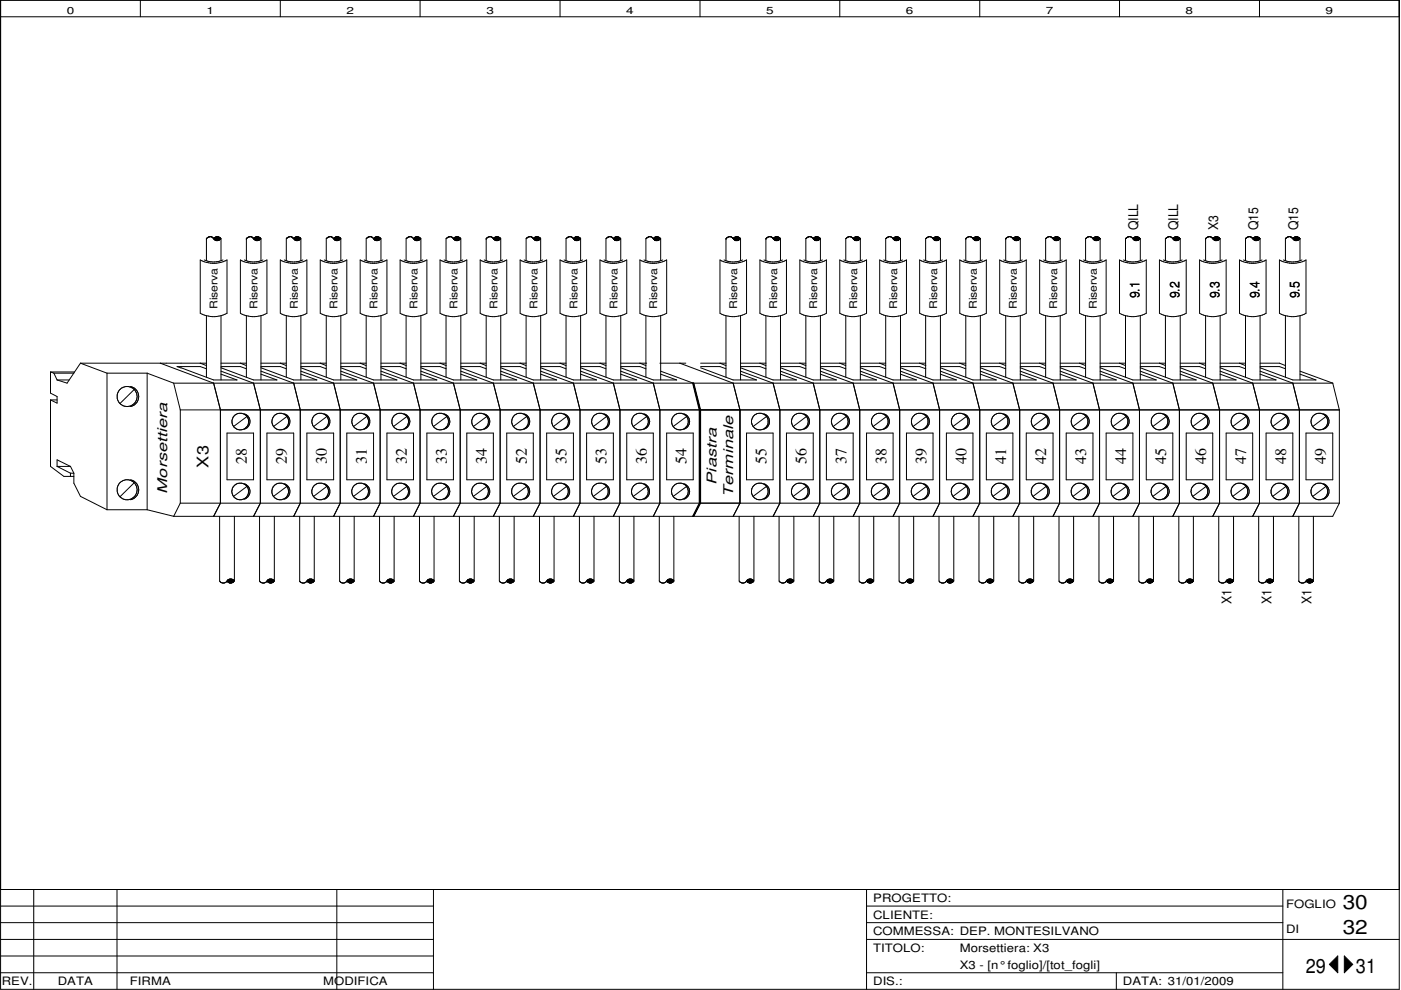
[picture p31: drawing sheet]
<svg xmlns="http://www.w3.org/2000/svg" width="297mm" height="210mm" viewBox="0 0 297 210" stroke-linecap="round" stroke-linejoin="round" font-family="sans-serif">
<defs><g id="words">
<g font-size="4.2">
<text x="284.7" y="192.8">30</text>
<text x="284.7" y="198.1">32</text>
<text x="276.9" y="206.2">29</text>
<text x="287.5" y="206.2">31</text>
</g>
<g font-size="3.4">
<text x="44.2" y="99.1" transform="rotate(-90 44.2 99.1)">X3</text>
<text x="52.4" y="98.5" transform="rotate(-90 52.4 98.5)">28</text>
<text x="60.8" y="98.5" transform="rotate(-90 60.8 98.5)">29</text>
<text x="69.3" y="98.5" transform="rotate(-90 69.3 98.5)">30</text>
<text x="77.8" y="98.5" transform="rotate(-90 77.8 98.5)">31</text>
<text x="86.3" y="98.5" transform="rotate(-90 86.3 98.5)">32</text>
<text x="94.7" y="98.5" transform="rotate(-90 94.7 98.5)">33</text>
<text x="103.2" y="98.5" transform="rotate(-90 103.2 98.5)">34</text>
<text x="111.7" y="98.5" transform="rotate(-90 111.7 98.5)">52</text>
<text x="120.1" y="98.5" transform="rotate(-90 120.1 98.5)">35</text>
<text x="128.6" y="98.5" transform="rotate(-90 128.6 98.5)">53</text>
<text x="137.1" y="98.5" transform="rotate(-90 137.1 98.5)">36</text>
<text x="145.6" y="98.5" transform="rotate(-90 145.6 98.5)">54</text>
<text x="162.5" y="98.5" transform="rotate(-90 162.5 98.5)">55</text>
<text x="171" y="98.5" transform="rotate(-90 171 98.5)">56</text>
<text x="179.4" y="98.5" transform="rotate(-90 179.4 98.5)">37</text>
<text x="188" y="98.5" transform="rotate(-90 188 98.5)">38</text>
<text x="196.4" y="98.5" transform="rotate(-90 196.4 98.5)">39</text>
<text x="204.9" y="98.5" transform="rotate(-90 204.9 98.5)">40</text>
<text x="213.4" y="98.5" transform="rotate(-90 213.4 98.5)">41</text>
<text x="221.8" y="98.5" transform="rotate(-90 221.8 98.5)">42</text>
<text x="230.3" y="98.5" transform="rotate(-90 230.3 98.5)">43</text>
<text x="238.8" y="98.5" transform="rotate(-90 238.8 98.5)">44</text>
<text x="247.3" y="98.5" transform="rotate(-90 247.3 98.5)">45</text>
<text x="255.7" y="98.5" transform="rotate(-90 255.7 98.5)">46</text>
<text x="264.2" y="98.5" transform="rotate(-90 264.2 98.5)">47</text>
<text x="272.7" y="98.5" transform="rotate(-90 272.7 98.5)">48</text>
<text x="281.1" y="98.5" transform="rotate(-90 281.1 98.5)">49</text>
</g>
<g font-size="2.8">
<text x="241.3" y="48.8" transform="rotate(-90 241.3 48.8)">QILL</text>
<text x="249.8" y="48.8" transform="rotate(-90 249.8 48.8)">QILL</text>
<text x="258.3" y="48.8" transform="rotate(-90 258.3 48.8)">X3</text>
<text x="266.7" y="48.8" transform="rotate(-90 266.7 48.8)">Q15</text>
<text x="275.2" y="48.8" transform="rotate(-90 275.2 48.8)">Q15</text>
<text x="241.6" y="63.2" transform="rotate(-90 241.6 63.2)">9.1</text>
<text x="250.1" y="63.2" transform="rotate(-90 250.1 63.2)">9.2</text>
<text x="258.6" y="63.2" transform="rotate(-90 258.6 63.2)">9.3</text>
<text x="267" y="63.2" transform="rotate(-90 267 63.2)">9.4</text>
<text x="275.5" y="63.2" transform="rotate(-90 275.5 63.2)">9.5</text>
<text x="35.4" y="104.7" transform="rotate(-90 35.4 104.7)">Morsettiera</text>
<text x="151.9" y="102.7" transform="rotate(-90 151.9 102.7)">Piastra</text>
<text x="155.4" y="105.3" transform="rotate(-90 155.4 105.3)">Terminale</text>
<text x="261.1" y="128.1" transform="rotate(-90 261.1 128.1)">X1</text>
<text x="269.6" y="128.1" transform="rotate(-90 269.6 128.1)">X1</text>
<text x="278" y="128.1" transform="rotate(-90 278 128.1)">X1</text>
</g>
<g font-size="2.5">
<text x="185.1" y="191.2">PROGETTO:</text>
<text x="185.1" y="194.8">CLIENTE:</text>
<text x="272.7" y="192.4">FOGLIO</text>
<text x="272.7" y="197.7">DI</text>
<text x="185.1" y="201.8">TITOLO:</text>
<text x="185.1" y="198.3">COMMESSA: DEP. MONTESILVANO</text>
<text x="203.5" y="201.8">Morsettiera: X3</text>
<text x=".4" y="208.9">REV.</text>
<text x="12.3" y="208.9">DATA</text>
<text x="27.5" y="208.9">FIRMA</text>
<text x="68.5" y="208.9">MODIFICA</text>
<text x="185.1" y="208.9">DIS.:</text>
<text x="203.5" y="205.4">X3 - [n° foglio]/[tot_fogli]</text>
<text x="238.1" y="208.9">DATA: 31/01/2009</text>
</g>
<g font-size="2.2">
<text x="46.1" y="65.5" transform="rotate(-90 46.1 65.5)">Riserva</text>
<text x="54.6" y="65.5" transform="rotate(-90 54.6 65.5)">Riserva</text>
<text x="63.1" y="65.5" transform="rotate(-90 63.1 65.5)">Riserva</text>
<text x="71.6" y="65.5" transform="rotate(-90 71.6 65.5)">Riserva</text>
<text x="80" y="65.5" transform="rotate(-90 80 65.5)">Riserva</text>
<text x="88.5" y="65.5" transform="rotate(-90 88.5 65.5)">Riserva</text>
<text x="97" y="65.5" transform="rotate(-90 97 65.5)">Riserva</text>
<text x="105.4" y="65.5" transform="rotate(-90 105.4 65.5)">Riserva</text>
<text x="114" y="65.5" transform="rotate(-90 114 65.5)">Riserva</text>
<text x="122.4" y="65.5" transform="rotate(-90 122.4 65.5)">Riserva</text>
<text x="130.9" y="65.5" transform="rotate(-90 130.9 65.5)">Riserva</text>
<text x="139.4" y="65.5" transform="rotate(-90 139.4 65.5)">Riserva</text>
<text x="156.3" y="65.5" transform="rotate(-90 156.3 65.5)">Riserva</text>
<text x="164.8" y="65.5" transform="rotate(-90 164.8 65.5)">Riserva</text>
<text x="173.3" y="65.5" transform="rotate(-90 173.3 65.5)">Riserva</text>
<text x="181.7" y="65.5" transform="rotate(-90 181.7 65.5)">Riserva</text>
<text x="190.2" y="65.5" transform="rotate(-90 190.2 65.5)">Riserva</text>
<text x="198.7" y="65.5" transform="rotate(-90 198.7 65.5)">Riserva</text>
<text x="207.1" y="65.5" transform="rotate(-90 207.1 65.5)">Riserva</text>
<text x="215.6" y="65.5" transform="rotate(-90 215.6 65.5)">Riserva</text>
<text x="224.1" y="65.5" transform="rotate(-90 224.1 65.5)">Riserva</text>
<text x="232.6" y="65.5" transform="rotate(-90 232.6 65.5)">Riserva</text>
</g>
<g font-size="2.1">
<text x="14.1" y="2.9">0</text>
<text x="43.8" y="2.9">1</text>
<text x="73.4" y="2.9">2</text>
<text x="103.1" y="2.9">3</text>
<text x="132.8" y="2.9">4</text>
<text x="162.4" y="2.9">5</text>
<text x="192.1" y="2.9">6</text>
<text x="221.7" y="2.9">7</text>
<text x="251.4" y="2.9">8</text>
<text x="281" y="2.9">9</text>
</g>
</g></defs>
<g fill="none" stroke="#000" stroke-width=".21">
<path d="M.1 0h296.6v209.8h-296.6zM.1 3.6h296.6M29.8 0v3.6M59.4 0v3.6M89.1 0v3.6M118.7 0v3.6M148.4 0v3.6M178.1 0v3.6M207.7 0v3.6M237.4 0v3.6M267 0v3.6M42.5 55.1a5.9 5.9 0 0 0 5.6 0v11.3a5.9 5.9 0 0 1-5.6 0z"/>
<path d="M43.3 55.1a4.8 4.8 0 0 0 4 0M43.8 50.6h.1M43.8 50.6v4.6M43.9 50.5h.1M44 50.4l-.2 .2M44 50.4l.7-.2 .6 .4M44.1 50.3v.1M44.1 50.3h.1M45.4 50.7l.3 .1M45.4 50.6h.1M45.5 50.6l-.2 .1 .2 .1M45.5 50.5h.1"/>
<path d="M45.5 50.4l-.1 .1M45.5 50.8h.1M45.6 50.5h.8l.2 .1-.7 .2zM45.6 50.3l-.1 .1M45.6 50.3l.2-.1 .7 .1 .2 .2v.3h-.2M45.7 50.8h.1M45.7 50.8h.9M45.7 50.6h.7M45.8 50.2h.1M45.8 50.3l-.3 .1M45.8 51h.1M46.2 51h.1"/>
<path d="M46.5 50.8h.1M46.5 50.5h.1M46.6 50.8h.1M46.6 50.4h.1M46.6 50.5h.1M46.6 50.7v.1M46.7 50.7l.2-.1v4.6M46.7 50.7l-.1 .1M46.8 50.6l-.6-.3-.7 .1v.4l.2 .2 .8-.2M51.8 55.1a4.7 4.7 0 0 0 3.9 0M52.2 50.6h.1M52.2 50.6l.5-.4h.5l.6 .4"/>
<path d="M52.2 50.6v4.6M52.6 50.3h.1M53.5 50.3v.1M53.7 50.5h.1M53.9 50.5l.4-.3h.4l.5 .4M53.9 50.8h.1M53.9 50.8l.2 .1M54 50.5l-.2 .2 .4 .2 .8-.1 .2-.2M54.1 50.4h.1M54.1 50.3v.1M54.1 50.7h.1M54.1 50.9h.1"/>
<path d="M54.1 50.5l.8 .1M54.1 50.5v.2M54.1 50.5h.9l-.3 .3-.6-.1M54.2 50.3v.1M54.3 51h.1M54.7 51h.1M54.9 50.3v.1M54.9 50.9h-.8M54.9 50.9h.1M55 50.4h.1M55.2 50.5h.1M55.2 50.5l-.5-.2-.7 .1-.1 .4"/>
<path d="M55.2 50.7h.1M55.2 50.5l-.2 .4M55.2 50.5v.2M55.3 50.6v4.6M60.3 55.1a4.7 4.7 0 0 0 3.9 0M60.7 50.6v4.6M60.7 50.5v.1M60.8 50.5h.1M60.8 50.5h-.1M60.9 50.5l.3-.3a.84 .84 0 0 1 .9 .3l.2 .1M61.1 50.3h.1M62 50.3v.1"/>
<path d="M62.1 50.5h.1M62.3 50.6l.3 .4 .9-.2M62.4 50.5l.8-.2 .4 .2M62.4 50.5l.1 .3M62.5 50.4h.1M62.5 50.8h.1M62.5 50.6h.1M62.5 50.3v.1M62.6 50.3l.6-.1 .4 .2 .2 .3-.4 .1M62.6 50.8h.8M62.6 50.5l.8 .1M62.6 50.5l-.1 .1"/>
<path d="M62.6 50.4l-.3 .2M62.6 50.5h.7l.2 .1M62.7 51h.1M63.2 51h.1M63.4 50.3h.1M63.5 50.5l-.3 .3-.7-.2M63.5 50.3v.1M63.6 50.5h.1M63.7 50.5v.2M63.7 50.7l-.3 .1M63.8 50.6v4.6M67.9 55.1a5.8 5.8 0 0 0 5.6 0v11.3a5.8 5.8 0 0 1-5.6 0z"/>
<path d="M68.7 55.1a4.7 4.7 0 0 0 4 0M69.2 50.6v4.6M69.2 50.5v.1M69.3 50.5h.1M69.5 50.3v.1M70.5 50.3v.1M70.5 50.4a.81 .81 0 0 0-1-.1l-.3 .2M70.5 50.4h.1M70.6 50.4l.1 .1M70.7 50.6h.1M70.7 50.5v.1M70.7 50.6l.4 .4h.7l.4-.3"/>
<path d="M70.9 50.5v.2l.3 .2h.6l.5-.3M70.9 50.5l-.2 .1M70.9 50.4h.1M71 50.4h.1M71 50.5v.2l.4 .1 .6-.2M71.1 50.5h.9M71.1 50.5h.1M71.2 51h.1M71.7 51h-.1M71.8 50.3h.1M71.8 50.6h-.8M71.9 50.9h.1"/>
<path d="M72 50.4l-.3-.2h-.5l-.3 .3M72 50.4l.2 .1M72 50.6h.1M72 50.3v.1M72 50.5v.1M72 50.4l.1 .1M72 50.4l-.6-.1-.5 .2M72 50.8h.1M72.1 50.5h.1M72.1 50.5v.2M72.2 50.5l.1 4.7M77.2 55.1a4.8 4.8 0 0 0 4 0"/>
<path d="M77.6 50.6h.1M77.6 50.6v4.6M77.8 50.4h.1M77.8 50.4l-.1 .2M78.9 50.3l-.5-.1-.5 .2M78.9 50.3h.1M78.9 50.3l.3 .2M79.2 50.6h.1M79.2 50.5v.1M79.2 50.6l.1 .2M79.3 50.8h.2M79.4 50.8h.1"/>
<path d="M79.4 50.5h-.1M79.4 50.4h.1M79.4 50.8l.2 .2h.7l.5-.4v4.6M79.5 50.4h.1M79.5 50.5h.7l.3 .1-.7 .2zM79.5 50.4l-.2 .3 .2 .1M79.5 50.7h.1M79.5 50.8h.1M79.6 50.4a.85 .85 0 0 1 1 .1l.1 .1M79.6 50.6h.7M79.7 51h.1M80.1 51h.1"/>
<path d="M80.3 50.3v.1M80.4 50.3l-.6-.1-.6 .4M80.4 50.4l.2 .1v.2M80.4 50.3l.1 .1M80.5 50.8h.1M80.6 50.7h.1M80.6 50.7l-.3 .2-.7-.1M85.7 55.1a4.9 4.9 0 0 0 4 0M86.3 50.5h.1M86.3 50.5l-.2 .1v4.6M86.3 50.5l.7-.3 .6 .3M86.4 50.3h.1"/>
<path d="M87.3 50.3h.1M87.6 50.5v.1M87.7 50.5l.1 .2M87.8 50.7l.2 .3 .8-.1M87.8 50.6v.2M87.8 50.5h.1M87.9 50.8l.2 .1 .8-.1M88 50.4l-.2 .1v.3h.2M88 50.5h.1M88 50.5h.7l.2 .1-.6 .2zM88.1 50.6h.7M88.1 50.3v.1"/>
<path d="M88.2 51h.1M88.6 51h.1M88.8 50.9h.1M88.9 50.3l-.7-.1-.3 .2M88.9 50.4l-.6-.1-.7 .3M88.9 50.3l.1 .1M88.9 50.9l.3-.3v4.6M89 50.4l.2 .2M89 50.5l-.1 .3M89 50.5h.1M89.1 50.7h.1M94.1 55.1a4.8 4.8 0 0 0 4 0"/>
<path d="M94.9 50.3v.1M94.9 50.3l-.3 .3v4.6M94.9 50.3l.6-.1 .5 .2M96 50.4h.1M96 50.4l.2 .2M96.2 50.7h.1M96.2 50.5l.1 .1M96.3 50.7l.3 .2 .8-.1M96.3 50.6h.1M96.3 50.4h1.1M96.3 50.8h.1M96.3 50.8l.2 .2h.7l.2-.2"/>
<path d="M96.3 50.4v.4M96.4 50.5h.8l.2 .1-.6 .2zM96.4 50.3v.1M96.5 50.3l.6-.1 .6 .4M96.5 50.4l-.3 .1 .1 .3M96.6 50.6h.7M96.6 50.3v.1M96.6 51h.1M97.1 51h.1M97.2 50.9h.1M97.4 50.4h.1M97.5 50.5v.3h-.1"/>
<path d="M97.5 50.7l.2-.1v4.6M97.5 50.7l-.1 .1M101.8 55.1a5.8 5.8 0 0 0 5.6 0v11.3a5.8 5.8 0 0 1-5.6 0zM102.7 55.1a4.7 4.7 0 0 0 3.9 0M103.1 50.6h.1M103.1 50.6v4.6M103.4 50.3v.1M104.3 50.3l-.5-.1-.7 .4M104.3 50.3l.3 .3M104.4 50.3v.1M104.7 50.7l.3 .3h.7l.2-.2M104.8 50.4h.1"/>
<path d="M104.8 50.7l.2 .1M104.9 50.5h-.3l.2 .2M104.9 50.8h.1M104.9 50.3v.1M104.9 50.3l.7-.1 .4 .4M104.9 50.9h.1M105 50.5h.8M105 50.8h.1M105.1 50.3l-.3 .2M105.1 51h.1M105.5 51h.1M105.7 50.9h.1"/>
<path d="M105.7 50.3l.1 .1M105.8 50.5h.1M105.9 50.4h.1M105.9 50.5l-.3 .3-.7-.2h.8M106 50.7h.1M106 50.5h.1M106 50.6l-.2 .2M106.1 50.5a.69 .69 0 0 0-.9-.2l-.4 .1v.3M106.1 50.5v.2l-.2 .1h-.9M106.1 50.6l.1 4.6M111.1 55.1a4.7 4.7 0 0 0 4 0M111.6 50.6l-.1 4.6"/>
<path d="M111.6 50.5v.1M111.9 50.3l-.3 .2M111.9 50.3h.1M112 50.3l.6-.1 .8 .7M112.9 50.3v.1M113 50.5h.1M113.1 50.5v.1M113.2 50.5h-.1M113.3 50.5h-.1M113.4 50.8h.1M113.4 50.3v.1M113.4 50.3l.6-.1 .6 .3"/>
<path d="M113.4 50.7h.1M113.4 50.9h.1M113.4 50.5l.8 .1M113.4 50.5v.2M113.4 50.5h.7l.2 .1M113.5 50.3l-.3 .2M113.6 51h.1M114 51h.1M114.2 50.9h.1M114.2 50.3l.1 .1M114.3 50.9h.1M114.3 50.8v.1"/>
<path d="M114.3 50.4h.2v.3M114.3 50.5l-.3 .3-.6-.1M114.3 50.3v.1M114.4 50.8l-.3 .2-.7-.1M114.4 50.4l-.4-.1-.7 .1-.1 .3 .3 .2 .8-.1 .3-.1M114.5 50.5h.1M114.5 50.5h.1l-.1 .2M114.5 50.8h-.2M114.6 50.6v4.6M118.7 55.1a5.8 5.8 0 0 0 5.7 0v11.3a5.8 5.8 0 0 1-5.7 0zM119.6 55.1a4.7 4.7 0 0 0 3.9 0M120.1 50.6l-.1 4.6"/>
<path d="M120.1 50.5v.1M120.3 50.3v.1M120.4 50.3l-.3 .2M120.4 50.3a.81 .81 0 0 1 1 .1l.1 .1M121.3 50.3v.1M121.5 50.6h.1M121.5 50.5v.1M121.6 50.6l.4 .4h.6l.2-.2M121.7 50.5v.2l.3 .2 .8-.1M121.8 50.4l.7-.1 .4 .2M121.8 50.4l-.1 .1M121.8 50.3v.1"/>
<path d="M121.9 50.5v.2l.3 .1 .6-.2-.2-.1h-.7M121.9 50.3l.7-.1 .5 .3M121.9 50.4l-.3 .2M121.9 50.3h.1M122 50.5h.1M122 51h.1M122.5 51h.1M122.6 50.9h.1M122.7 50.3h.1M122.7 50.6h-.8M122.8 50.8l-.1 .1M122.8 50.3v.1"/>
<path d="M122.9 50.8h.1M122.9 50.5h.1M122.9 50.8h-.1M123 50.5v.2M123 50.7l-.1 .1M123.1 50.5v.1M123.1 50.6l-.2 .1M123.1 50.6v4.6M128.1 55.1a4.8 4.8 0 0 0 3.9 0M128.5 50.6v4.6M128.6 50.5l.6-.3 .5 .1 .3 .2M128.6 50.5l-.1 .1"/>
<path d="M128.7 50.4h.1M130 50.6h.1M130 50.5l.2 .3M130.2 50.5h.1M130.2 50.5l.1 .3M130.3 50.4h.1M130.3 50.5l.1-.1a.85 .85 0 0 1 1 .1l-.3 .5h-.7l-.1-.2M130.3 50.6l.2-.1 .8 .1-.3 .2zM130.3 50.5v.1M130.4 50.5h.1M130.5 50.6h.7M130.5 51h.1"/>
<path d="M131 51h-.1M131.1 50.3h.1M131.2 50.4l-.2-.2h-.4l-.6 .4M131.3 50.4l.2 .1M131.3 50.6h.1M131.3 50.3v.1M131.4 50.8h.1M131.4 50.8l-.3 .1-.9-.1M131.5 50.7h.1M131.5 50.7h-.1M131.5 50.5h.1M131.5 50.7l.1-.1v4.6"/>
<path d="M131.5 50.5l.1 .1M136.5 55.1a4.9 4.9 0 0 0 4 0M136.9 50.6h.1M136.9 50.6v4.6M137.2 50.4l-.2 .2M137.2 50.4h.1M137.2 50.4l.7-.2 .6 .3M137.4 50.3h.1M138.2 50.3h.1M138.5 50.6l.4-.4h.6l.5 .5M138.5 50.5v.1M138.6 50.5l.3 .5h.7l.5-.4v4.6"/>
<path d="M138.6 50.6l.1 .1M138.7 50.5l-.1 .1M138.7 50.4h.1M138.7 50.8h.1M138.8 50.5h.8l.2 .1-.7 .2zM138.8 50.7h.1M138.9 50.6h.8M139 50.3l-.1 .1M139 51h.1M139.4 51h.1M139.6 50.3l.1 .1M139.8 50.4l.2 .2"/>
<path d="M139.8 50.4l-.3-.1a.52 .52 0 0 0-.6 0 .52 .52 0 0 0-.2 .5l.9 .1 .3-.2M139.9 50.5h.1M139.9 50.7h.1M152.7 55.1a5.8 5.8 0 0 0 5.6 0v11.3a5.8 5.8 0 0 1-5.6 0zM153.5 55.1a4.7 4.7 0 0 0 3.9 0M153.9 50.6h.1M153.9 50.6v4.6M154.2 50.4l-.3 .2M154.2 50.4l.4-.2 .6 .2M154.2 50.3v.1M154.3 50.3h.1M155.2 50.4h.1"/>
<path d="M155.3 50.4l.2 .2M155.7 50.5h-.1M155.7 50.5l-.2 .2 .4 .2 .8-.1M155.7 50.4h.1M155.7 50.3v.1M155.8 50.3l.6-.1 .5 .3M155.8 50.5h.9l-.1 .2-.5 .1-.4-.2h.9M155.8 50.8h.1M155.8 50.4l-.1 .1M155.9 50.2h.1M155.9 50.3v.1M156 51h.1"/>
<path d="M156.4 51h.1M156.6 50.3l.1 .1M156.7 50.4h.1M156.8 50.4h-1.1l-.1 .4M156.8 50.5h.1M156.8 50.5l.1 .1-.4 .4h-.6l-.3-.3M156.8 50.7l-.2 .1M156.9 50.7h.1M156.9 50.7h-.1M156.9 50.5h.1M157 50.6v4.6M157 50.5v.2"/>
<path d="M161.1 55.1a5.8 5.8 0 0 0 5.6 0v11.3a5.8 5.8 0 0 1-5.6 0zM162 55.1a4.7 4.7 0 0 0 3.9 0M162.4 50.6h.1M162.4 50.6v4.6M162.6 50.4l-.2 .2M162.6 50.4h.1M162.6 50.4l.7-.2 .7 .4M162.8 50.3h.1M164.1 50.4h.1M164.1 50.7h.1M164.1 50.4v.3M164.1 50.4l.7-.1 .6 .2"/>
<path d="M164.1 50.7l.2 .1M164.1 50.5h.1M164.2 50.4h.1M164.2 50.8h.1M164.2 50.3v.1M164.2 50.3l.3-.1 .6 .1M164.2 50.9h.1M164.3 50.5h.8l.1 .2-.7 .1-.3-.2h.9M164.3 50.8h.1M164.3 50.8h.9M164.4 50.3l-.4 .2 .3 .5 .8-.2M164.4 51h.1"/>
<path d="M164.9 51h-.1M165.1 50.3v.1M165.1 50.4l.3 .1-.2 .3M165.1 50.5h.1M165.2 50.3v.1M165.3 50.5v.3h-.2M165.4 50.6l.1 4.6M170.4 55.1a4.7 4.7 0 0 0 4 0M170.9 50.6v4.6M170.9 50.5v.1M172.1 50.3a1.09 1.09 0 0 0-1.2 .2M172.1 50.3h.1"/>
<path d="M172.1 50.3l.3 .2M172.2 50.3v.1M172.4 50.6h.1M172.4 50.5v.1M172.4 50.6l.3 .3M172.5 50.5l.4-.3h.5l.4 .3M172.5 50.5l.3 .3h.7M172.5 50.5l-.1 .1M172.5 50.5l.3-.1a1.03 1.03 0 0 1 1.1 .1M172.6 50.5h-.1M172.7 50.8h.1M172.7 50.3v.1"/>
<path d="M172.7 50.5h.7l.3 .1-.6 .2-.4-.1zM172.7 50.9h.1M172.8 50.3h.1M172.9 51h.1M173.4 51h-.1M173.5 50.3h.1M173.5 50.6h-.8M173.5 50.3l.1 .1M173.6 50.8l-.2 .2-.6-.1M173.6 50.4h.2M173.6 50.3v.1M173.8 50.5h.1"/>
<path d="M173.8 50.8h-.2M173.8 50.7l-.3 .1M173.8 50.5v.2M173.9 50.7l-.2 .1M173.9 50.5v.1M173.9 50.6v4.6M173.9 50.6l-.1 .2M178.1 55.1a5.9 5.9 0 0 0 5.6 0v11.3a5.9 5.9 0 0 1-5.6 0zM178.9 55.1a4.9 4.9 0 0 0 3.9 0M179.4 50.5h.1M179.4 50.5l-.1 4.7M179.4 50.5l.1-.1a.9 .9 0 0 1 1.1-.1l.2 .2"/>
<path d="M180.8 50.6h.1M180.8 50.5v.1M180.9 50.6l.5 .3h.5l.5-.3M181.1 50.4h.1M181.1 50.8h.1M181.1 50.4l-.2 .2M181.1 50.6l.8-.1 .3 .1-.7 .2zM181.2 50.5v.1M181.3 50.6h.7M181.4 51h.1M181.8 51h.1M182 50.3v.1"/>
<path d="M182.1 50.3l-.7-.1-.3 .3-.1 .2 .3 .3h.6l.4-.5a.85 .85 0 0 0-1-.1h-.2M182.1 50.4l.3 .1M182.1 50.3v.1M182.2 50.8h.1M182.4 50.5v.1M182.4 50.6v4.6M187.4 55.1a4.9 4.9 0 0 0 3.9 0M187.8 50.6v4.6M187.9 50.5h.1a.97 .97 0 0 1 1.1-.2l.2 .2M187.9 50.5l-.1 .1M188.9 50.2h.1M189.3 50.5l.3 .2"/>
<path d="M189.4 50.5v.1M189.6 50.8h.1M189.6 50.4l-.3 .2M189.6 50.4l.4-.1 .7 .1M189.6 50.5h.8l.2 .1-.6 .2zM189.8 50.6h.7M189.8 51h.1M189.8 50.3v.1M190.3 51h-.1M190.5 50.3h.1M190.5 50.4l-.2-.2h-.4l-.4 .4 .2 .4h.7l.4-.3M190.6 50.3l.2 .4-.4 .2h-.6l-.3-.2"/>
<path d="M190.6 50.5h.1M190.6 50.4l.3 .2M190.7 50.5h.1M190.8 50.7h.1M190.8 50.7l.1-.1v4.6M195.8 55.1a4.9 4.9 0 0 0 4 0M196.3 50.6h.1M196.3 50.6v4.6M196.5 50.4l-.2 .2M196.5 50.4h.1M196.6 50.3v.1M196.7 50.3l-.2 .1"/>
<path d="M196.7 50.3h.1M196.7 50.3l.5-.1 .7 .4M197.7 50.5h.1M197.9 50.6l.1 .1M198 50.5l-.1 .1M198 50.4a1.42 1.42 0 0 1 1.3 .2M198 50.8h.1M198.1 50.5h.8l.2 .1-.6 .2zM198.1 50.3l-.2 .5 .4 .1 .8-.1 .3-.2v4.6M198.2 50.7h.1M198.2 50.9h.1M198.2 50.6h.8"/>
<path d="M198.3 50.3l-.1 .1M198.3 51h.1M198.8 51h.1M198.8 50.2h.1M199 50.8l-.1 .2-.7-.1M199.1 50.4h.1M199.2 50.5v.3h-.2M199.2 50.5l-.4-.3h-.6l-.3 .3 .3 .4M199.2 50.7h.1M203.5 55.1a5.8 5.8 0 0 0 5.6 0v11.3a5.8 5.8 0 0 1-5.6 0zM204.3 55.1a4.7 4.7 0 0 0 4 0M204.8 50.6h.1"/>
<path d="M204.8 50.6v4.6M204.9 50.5h.1M205.1 50.3v.1M205.1 50.3l.6-.1 .6 .4M205.1 50.3l-.3 .3M206.1 50.4h.1M206.3 50.7h.1M206.3 50.5h.1M206.4 50.7l.4 .2 .8-.1M206.5 50.4l.7-.1 .6 .2M206.5 50.8l.2 .2 .7-.1M206.5 50.5h.1"/>
<path d="M206.5 50.8h.1M206.6 50.3l-.2 .2v.2l.1 .1M206.6 50.3l.7-.1 .3 .2M206.7 50.5h.9l-.2 .2-.5 .1-.3-.2h.8M206.7 50.4h-.2v.4M206.8 50.2h.1M206.8 50.3l-.1 .1M206.8 51h.1M207.2 51h.1M207.4 50.9h.1M207.5 50.4l.2 .2-.1 .2M207.5 50.8l-.1 .1"/>
<path d="M207.6 50.8h.1M207.8 50.7l-.3 .1M207.8 50.5l.1 4.7M207.9 50.6h-.1M212 55.1a5.8 5.8 0 0 0 5.6 0v11.3a5.8 5.8 0 0 1-5.6 0zM212.8 55.1a4.7 4.7 0 0 0 3.9 0M213.2 50.6h.1M213.2 50.6v4.6M213.5 50.4l-.3 .2M213.5 50.4h.1M213.5 50.4a.85 .85 0 0 1 1.1 0l.2 .2M214.9 50.7l.3 .3 .8-.2"/>
<path d="M215 50.4l-.1 .3M215 50.4h.1M215 50.3v.1M215.1 50.3l.6-.1 .5 .3M215.1 50.4l-.2 .1M215.1 50.5h.9l-.1 .2-.5 .1-.4-.2h.9M215.1 50.8h.1M215.2 50.3v.1M215.3 51h.1M215.7 51h.1M215.9 50.3l.3 .1v.3M216.1 50.4a1.14 1.14 0 0 0-1.3 .3l.4 .2 .8-.1 .2-.1"/>
<path d="M216.1 50.8h-.1M216.2 50.5h.1M216.2 50.8h-.3M216.2 50.7h.1M216.3 50.6v4.6M216.3 50.5v.2M220.4 55.1a5.8 5.8 0 0 0 5.7 0v11.3a5.8 5.8 0 0 1-5.7 0zM221.3 55.1a4.7 4.7 0 0 0 3.9 0M221.7 50.6h.1M221.7 50.5v4.7M221.8 50.5h.1M221.9 50.4h.1"/>
<path d="M221.9 50.4l-.2 .1M221.9 50.4a.74 .74 0 0 1 1.2 0l.1 .1M223.2 50.6h.1M223.2 50.5v.1M223.3 50.6l.3 .4 .8-.1M223.4 50.5h.1M223.5 50.4h.1M223.5 50.3v.1M223.6 50.5v.2l.3 .1 .6-.1v-.2M223.6 50.4l-.3 .2M223.6 50.5h.7l.2 .1M223.6 50.3h.1"/>
<path d="M223.6 50.8h.1M223.6 50.4l-.2 .1 .2 .3M223.6 50.4l.6-.1 .4 .2M223.6 50.3l.6-.1 .2 .1M223.6 50.5h.1M223.7 51h.1M224.2 51h.1M224.4 50.6h-.8M224.4 50.3v.1M224.4 50.9h.1M224.4 50.4h.2v.3M224.5 50.8h-.9"/>
<path d="M224.5 50.3v.1M224.6 50.8h.1M224.6 50.5h.1M224.6 50.8l-.2 .1M224.7 50.5h.1M224.7 50.7l-.1 .1M224.7 50.5v.1M224.8 50.6l-.2 .1M224.8 50.6v4.6M229.7 55.1a4.7 4.7 0 0 0 4 0M230.5 50.3h.1M230.5 50.3l-.3 .3v4.6"/>
<path d="M230.5 50.3l.6-.1 .6 .3M231.5 50.3v.1M231.7 50.6h.1M231.7 50.5v.1M231.7 50.6l.4 .4h.7l.3-.3M231.9 50.4h.1M232 50.4h.1M232 50.8h.1M232 50.9h.1M232 50.6h.1M232 50.5h.7l.3 .1-.6 .2-.4-.1zM232.1 50.5h.1"/>
<path d="M232.2 50.6h.6M232.2 51h.1M232.7 51h-.1M232.8 50.8h.1M232.8 50.3l.1 .1M233 50.3v.1M233 50.5h.1M233.1 50.8h-1l-.2-.1 .2-.3a1.07 1.07 0 0 1 1.1 .1l.1 4.7M233.1 50.5v.2M233.2 50.5l-.5-.3h-.5l-.5 .4M233.2 50.7l-.1 .1M233.3 50.6l-.3 .2"/>
<path d="M238.2 55.1a4.9 4.9 0 0 0 4 0M238.7 50.5h.1M238.7 50.5l-.1 4.7M238.8 50.5a.89 .89 0 0 1 1.1-.2l.3 .2M239.8 50.2h.1M240.2 50.5v.1M240.3 50.7l.2 .1M240.4 50.5h.1M240.4 50.4h.1M240.4 50.8l.9 .1 .5-.3v4.6M240.4 50.8h.1M240.5 50.5h.7l.3 .1-.7 .2z"/>
<path d="M240.6 50.6h.7M240.7 51h.1M240.7 50.3l-.1 .1M241.1 51h.1M241.3 50.3v.1M241.4 50.3l-.7-.1-.5 .4M241.5 50.4l.2 .2M241.5 50.4a.88 .88 0 0 0-1.1 .3v.1M241.5 50.4l.1 .3-.3 .3h-.7l-.4-.4M246.7 55.1a4.9 4.9 0 0 0 4 0M247.4 50.3v.1M248.2 50.2h.1"/>
<path d="M248.7 50.6l-.6-.4h-.4l-.6 .4v4.6M248.8 50.7l.3 .2 .8-.1M248.8 50.4h.2M248.8 50.4l-.1 .3h.2M248.8 50.5h.1M248.9 50.4l.3-.2h.4l.6 .4M248.9 50.8h.1M249 50.5h.7l.2 .1-.6 .2zM249.1 50.6h.7M249.1 50.3v.1M249.2 51h.1M249.6 51h.1"/>
<path d="M249.7 50.2h.1M249.8 50.9h.1M249.8 50.4a.73 .73 0 0 0-1 .3l.2 .3h.7l.4-.3M249.8 50.4h.2M249.9 50.4h.1M250 50.5l.1 .2-.2 .1M250.1 50.7h.1M250.1 50.7l.1-.1v4.6M254.3 55.1a5.8 5.8 0 0 0 5.7 0v11.3a5.8 5.8 0 0 1-5.7 0zM255.2 55.1a4.7 4.7 0 0 0 3.9 0M255.6 50.6h.1M255.6 50.6v4.6"/>
<path d="M255.7 50.5h.1M255.7 50.5l-.1 .1M255.9 50.3v.1M256.8 50.3l-.5-.1-.5 .3M256.8 50.3h.1M256.8 50.3l.4 .3M257 50.5h.1M257.2 50.7l.2 .1M257.3 50.6l-.1 .1 .4 .2 .8-.1M257.3 50.4l.8-.1 .4 .2M257.3 50.5h.1M257.4 50.4l-.2 .1 .1 .1"/>
<path d="M257.4 50.4l.7-.2 .4 .3M257.4 50.8h.1M257.4 50.6h.1M257.5 50.5l.8 .1M257.5 50.5l-.1 .1M257.5 50.5h.7l.2 .1-.6 .2-.4-.2M257.5 50.4h-.2v.4M257.6 50.3v.1M257.6 51h.1M258.1 51h.1M258.2 50.9h.1M258.3 50.7h.1"/>
<path d="M258.4 50.4h.1M258.5 50.8l-.3 .2h-.7l-.2-.2M258.5 50.5v.3M258.5 50.5l.2 .1M258.5 50.7l.2-.1v4.6M258.5 50.8h-.1M262.8 55.1a5.8 5.8 0 0 0 5.6 0v11.3a5.8 5.8 0 0 1-5.6 0zM263.6 55.1a4.7 4.7 0 0 0 4 0M264.1 50.6h.1M264.1 50.6v4.6M264.2 50.5h.1M264.2 50.5l-.1 .1"/>
<path d="M264.2 50.5l.3-.2a.93 .93 0 0 1 1 .2l.1 .1M264.3 50.4h.1M265.4 50.3v.1M265.4 50.4h.1M265.6 50.7h.1M265.6 50.5l.5 .4h.6l.4-.2M265.6 50.5h.1M265.7 50.7l.3 .3h.7l.2-.2M265.8 50.5h-.1M265.9 50.8h.1M265.9 50.3v.1M265.9 50.3l.2-.1 .7 .1 .2 .3-.2 .2"/>
<path d="M266 50.5h.9l-.2 .2-.5 .1-.3-.2h.8M266.1 50.3l-.3 .2M266.1 51h.1M266.6 51h-.1M266.7 50.9h.1M266.7 50.3l.1 .1M266.8 50.8v.1M266.9 50.4l.1 .1M267 50.4l-.5-.1-.7 .1v.3M267 50.5h.1M267 50.7h.1M267.1 50.5l.1 4.7"/>
<path d="M267.2 50.6h-.1M271.3 55.1a5.8 5.8 0 0 0 5.6 0v11.3a5.8 5.8 0 0 1-5.6 0zM272.1 55.1a4.7 4.7 0 0 0 4 0M272.6 50.6l-.1 4.6M272.6 50.5v.1M272.8 50.4l-.2 .1M272.8 50.4h.1M272.8 50.4a.85 .85 0 0 1 1.1 0l.2 .1M274.1 50.5l.4 .5 .8-.2M274.1 50.6h.1M274.2 50.5l.8-.2 .5 .2M274.3 50.5l-.1 .2 .2 .1h.9"/>
<path d="M274.3 50.5l-.2 .1M274.4 50.3v.1M274.4 50.3l.7-.1 .5 .3M274.4 50.3h.1M274.4 50.4l-.1 .1M274.5 50.5h.1M274.5 50.5h-.1M274.5 50.5h.6l.2 .2-.6 .1-.3-.1v-.2M274.6 51h.1M275 51h.1M275.2 50.9h.1M275.2 50.3h.1"/>
<path d="M275.2 50.6h-.8M275.3 50.5v.1M275.3 50.8l-.1 .1M275.3 50.3v.1M275.4 50.8h.1M275.5 50.5l-.1 .3M275.5 50.8h-.2M275.6 50.5v.1M275.6 50.6l-.1 .1M275.6 50.6v4.6M10.7 78.9l.7 .2M10.7 78.9v4.5l1.4 .7v1.4l-1.4-.7"/>
<path d="M10.7 78.9h5.1M11.4 79.1h4.3M11.4 79.1l.7 1.5M17.1 77l5.6 2.1M17.1 77l-2.9 4.2-2.1-.6M17.1 77h26.7M22.7 79.1v29M22.7 79.1h8.5M31.2 79.1v29M31.2 79.1l5.6 2.1M34 77l11.3 4.2 1.4 5.7v19.8l-1.4 2.8M38.4 78l-.9-.3h5l1.3 .5"/>
<path d="M38.4 78l6.9 2.6h4.9l-3.3-1.3M42.5 77l1.3 .5M43.8 67v13M46.9 77h5.3M46.9 77.7h4.1l1.2 .5M46.9 78l6.9 2.6h4.9l-3.4-1.3M46.9 67v13.6M46.9 78.7l6.9 2.5 1.4 5.7v19.8l-1.4 2.8M51 77l1.2 .5M52.2 66.9l-1.2-.5v-11.3a5.8 5.8 0 0 0 5.6 0v11.3l-1.3 .5M52.2 66.9l1.3 .2 1.8-.2M52.2 67v13"/>
<path d="M55.3 77h5.4M55.3 77.7h4.1l1.3 .5M55.3 78l7 2.6h4.9l-3.4-1.3M55.3 67v13.6M55.3 78.7l7 2.5 1.4 5.7v19.8l-1.4 2.8M59.4 77l1.3 .5M60.7 66.9l-1.3-.5v-11.3a5.8 5.8 0 0 0 5.7 0v11.3l-1.3 .5M60.7 66.9l1.3 .2 1.8-.2M60.7 67v13M63.8 77h5.4M63.8 77.7h4.1l1.3 .5M63.8 78l6.9 2.6h4.9l-3.3-1.3"/>
<path d="M63.8 67v13.6M63.8 78.7l6.9 2.5 1.4 5.7v19.8l-1.4 2.8M67.9 77l1.3 .5M69.2 67v13M72.3 77h5.3M72.3 77.7h4.1l1.2 .5M72.3 78l6.9 2.6h5l-3.4-1.3M72.3 67v13.6M72.3 78.7l6.9 2.5 1.4 5.7v19.8l-1.4 2.8M76.4 77l1.2 .5M77.6 66.9l-1.2-.5v-11.3a5.9 5.9 0 0 0 5.6 0v11.3l-1.2 .5M77.6 66.9l1.4 .2 1.8-.2"/>
<path d="M77.6 67v13M80.8 78.7l6.9 2.5 1.4 5.7v19.8l-1.4 2.8M80.8 77h5.3M80.8 77.7h4l1.3 .5M80.8 78l6.9 2.6h4.9l-3.4-1.3M80.8 67v13.6M84.8 77l1.3 .5M86.1 66.9l-1.3-.5v-11.3a5.9 5.9 0 0 0 5.7 0v11.3l-1.3 .5M86.1 66.9l1.4 .2 1.7-.2M86.1 67v13M89.2 77h5.4M89.2 77.7h4.1l1.3 .5"/>
<path d="M89.2 78l6.9 2.6h5l-3.4-1.3M89.2 67v13.6M89.2 78.7l6.9 2.5 1.5 5.7v19.8l-1.5 2.8M93.3 77l1.3 .5M94.6 66.9l-1.3-.5v-11.3a5.9 5.9 0 0 0 5.7 0v11.3l-1.3 .5M94.6 66.9l1.3 .2 1.8-.2M94.6 67v13M97.7 77h5.4M97.7 77.7h4.1l1.3 .5M97.7 78l6.9 2.6h5l-3.4-1.3M97.7 67v13.6M97.7 78.7l6.9 2.5 1.4 5.7v19.8l-1.4 2.8"/>
<path d="M101.8 77l1.3 .5M103.1 67v13M106.2 77h5.3M106.2 77.7h4.1l1.2 .5M106.2 78l6.9 2.6h4.9l-3.4-1.3M106.2 67v13.6M106.2 78.7l6.9 2.5 1.4 5.7v19.8l-1.4 2.8M110.3 77l1.2 .5M111.5 66.9l-1.2-.5v-11.3a5.8 5.8 0 0 0 5.6 0v11.3l-1.3 .5M111.5 66.9l1.4 .2 1.7-.2M111.5 67v13M114.6 77h5.4"/>
<path d="M114.6 77.7h4.1l1.3 .5M114.6 78l7 2.6h4.9l-3.4-1.3M114.6 67v13.6M114.6 78.7l7 2.5 1.4 5.7v19.8l-1.4 2.8M118.7 77l1.3 .5M120 67v13M123.1 77h5.4M123.1 77.7h4.1l1.3 .5M123.1 78l6.9 2.6h5l-3.4-1.3M123.1 67v13.6M123.1 78.7l6.9 2.5 1.4 5.7v19.8l-1.4 2.8M127.2 77l1.3 .5"/>
<path d="M128.5 66.9l-1.3-.5v-11.3a5.9 5.9 0 0 0 5.7 0v11.3l-1.3 .5M128.5 66.9l1.3 .2 1.8-.2M128.5 67v13M131.6 77h5.5M131.6 77.7h4.1l1.2 .5M131.6 78l6.9 2.6h5l-3.4-1.3M131.6 67v13.6M131.6 78.7l6.9 2.5 1.4 5.7v19.8l-1.4 2.8M135.7 77l1.2 .5M136.9 66.9l-1.2-.5v-11.3a5.9 5.9 0 0 0 5.6 0v11.3l-1.2 .5M136.9 66.9l1.4 .2 1.8-.2M136.9 67v13"/>
<path d="M139.9 77h5.5M140.1 78.7l6.9 2.5 1.4 5.7v19.8l-1.4 2.8M140.1 67v13.6M144.1 77l11.3 4.2 1.5 5.7v19.8l-1.5 2.8M148.5 77h5.4M148.5 77.7h4.2l1.2 .5M148.5 78l6.9 2.6h5l-3.4-1.3M152.7 77l1.2 .5M153.9 67v13M157 77h5.4M157 77.7h4.1l1.3 .5M157 78l6.9 2.6h5l-3.4-1.3"/>
<path d="M157 67v13.6M157 78.7l6.9 2.5 1.5 5.7v19.8l-1.5 2.8M161.1 77l1.3 .5M162.4 67v13M165.5 77h5.4M165.5 77.7h4.1l1.3 .5M165.5 78l6.9 2.6h4.9l-3.4-1.3M165.5 67v13.6M165.5 78.7l6.9 2.5 1.4 5.7v19.8l-1.4 2.8M169.6 77l1.3 .5M170.9 66.9l-1.3-.5v-11.3a5.8 5.8 0 0 0 5.6 0v11.3l-1.2 .5M170.9 66.9l1.3 .2 1.8-.2"/>
<path d="M170.9 67v13M173.9 77h5.4M173.9 77.7h4.2l1.2 .5M173.9 78l7 2.6h4.9l-3.3-1.3M173.9 67v13.6M173.9 78.7l7 2.5 1.4 5.7v19.8l-1.4 2.8M178.1 77l1.2 .5M179.3 67v13M182.4 77h5.4M182.4 77.7h4.1l1.3 .5M182.4 78l7 2.6h4.9l-3.4-1.3M182.4 67v13.6"/>
<path d="M182.4 78.7l7 2.5 1.4 5.7v19.8l-1.4 2.8M186.5 77l1.3 .5M187.8 66.9l-1.3-.5v-11.3a5.9 5.9 0 0 0 5.7 0v11.3l-1.3 .5M187.8 66.9l1.3 .2 1.8-.2M187.8 67v13M190.9 77h5.4M190.9 77.7h4.1l1.3 .5M190.9 78l6.9 2.6h5l-3.4-1.3M190.9 67v13.6M190.9 78.7l6.9 2.5 1.4 5.7v19.8l-1.4 2.8M195 77l1.3 .5M196.3 66.9l-1.3-.5v-11.3a5.9 5.9 0 0 0 5.7 0v11.3l-1.3 .5"/>
<path d="M196.3 66.9l1.3 .2 1.8-.2M196.3 67v13M199.4 78.7l6.9 2.5 1.4 5.7v19.8l-1.4 2.8M199.4 77h5.4M199.4 77.7h4.1l1.3 .5M199.4 78l6.9 2.6h4.9l-3.3-1.3M199.4 67v13.6M203.5 77l1.3 .5M204.8 67v13M207.9 77h5.3M207.9 77.7h4.1l1.2 .5M207.9 78l6.9 2.6h4.9l-3.4-1.3"/>
<path d="M207.9 67v13.6M207.9 78.7l6.9 2.5 1.4 5.7v19.8l-1.4 2.8M212 77l1.2 .5M213.2 67v13M216.3 77h5.4M216.3 77.7h4.1l1.3 .5M216.3 78l7 2.6h4.9l-3.4-1.3M216.3 67v13.6M216.3 78.7l7 2.5 1.4 5.7v19.8l-1.4 2.8M220.4 77l1.3 .5M221.7 67v13M224.8 77h5.4"/>
<path d="M224.8 77.7h4.1l1.3 .5M224.8 78l6.9 2.6h5l-3.4-1.3M224.8 67v13.6M224.8 78.7l6.9 2.5 1.4 5.7v19.8l-1.4 2.8M228.9 77l1.3 .5M230.2 66.9l-1.3-.5v-11.3a5.8 5.8 0 0 0 5.6 0v11.3l-1.2 .5M230.2 66.9l1.3 .2 1.8-.2M230.2 67v13M233.3 77h5.3M233.3 77.7h4.1l1.2 .5M233.3 78l6.9 2.6h4.9l-3.3-1.3M233.3 67v13.6"/>
<path d="M233.3 78.7l6.9 2.5 1.4 5.7v19.8l-1.4 2.8M237.4 77l1.2 .5M238.6 66.9l-1.2-.5v-11.3a5.9 5.9 0 0 0 5.6 0v11.3l-1.2 .5M238.6 66.9l1.4 .2 1.8-.2M238.6 67v13M241.8 77h5.3M241.8 77.7h4l1.3 .5M241.8 78l6.9 2.6h4.9l-3.4-1.3M241.8 67v13.6M241.8 78.7l6.9 2.5 1.4 5.7v19.8l-1.4 2.8M245.8 77l1.3 .5M247.1 66.9l-1.3-.5v-11.3a5.9 5.9 0 0 0 5.7 0v11.3l-1.3 .5"/>
<path d="M247.1 66.9l1.4 .2 1.7-.2M247.1 67v13M250.2 77h5.4M250.2 77.7h4.1l1.3 .5M250.2 78l6.9 2.6h5l-3.4-1.3M250.2 67v13.6M250.2 78.7l6.9 2.5 1.5 5.7v19.8l-1.5 2.8M254.3 77l1.3 .5M255.6 67v13M258.7 78.7l6.9 2.5 1.4 5.7v19.8l-1.4 2.8M258.7 77h5.4M258.7 77.7h4.1l1.3 .5"/>
<path d="M258.7 78l6.9 2.6h4.9l-3.3-1.3M258.7 67v13.6M262.8 77l1.3 .5M264.1 67v13M267.2 77h4.1l1.2 .5M267.2 77.7h4.1l1.2 .5M267.2 78l6.9 2.6h4.9l-3.4-1.3M267.2 67v13.6M267.2 78.7l6.9 2.5 1.4 5.7v19.8l-1.4 2.8M272.5 67v13M275.6 67v13.6M275.6 78.7l7 2.5"/>
<path d="M10.7 84.8v14.1l2.8 2.1h2.2M10.7 84.8h1.4M12.1 98.9v-1.4l2.8 1.4M12.1 98.9l2.8 1.4M12.1 80.6h2.5M12.1 98.9h2.8M14.9 98.9l.8 1.4M27.6 82a2.15 2.15 0 0 1 1.8 2.1 2.15 2.15 0 0 1-1.8 2.1M28.4 82.6l-3 3M36.8 81.2h245.8M36.8 81.2l1.4 5.7M38.2 86.9h245.8"/>
<path d="M38.2 86.9v19.8M48.1 91.8h5.7v9.9h-5.7zM49.5 90.4l.8 .6a1.71 1.71 0 0 0 1.5-.1M49.5 90.4a1.63 1.63 0 0 1-.2-1.5l.6-.9 .8-.4 1.2 .2 .3 .3 .4 .7a1.75 1.75 0 0 1-.7 2l-.1 .1M51.8 87.8a1.68 1.68 0 0 1 1.2 1.6 1.68 1.68 0 0 1-1.2 1.6M52.4 88.3l-2.9 2.1M56.6 91.8h5.7v9.9h-5.7zM58 90.4l-.3-.8v-.6l.3-.7 .9-.6 1.2 .1a1.75 1.75 0 0 1 1.1 1.9l-.4 .8-.5 .4M58 90.4l1 .7h.6l.7-.2M60.3 87.8a1.68 1.68 0 0 1 1.2 1.6 1.68 1.68 0 0 1-1.2 1.6M60.8 88.3l-2.8 2.1M65.1 91.8h5.6v9.9h-5.6z"/>
<path d="M68.7 87.8l.5 .2a1.66 1.66 0 0 1 .6 1.9v.1a1.58 1.58 0 0 1-1.4 1.1 1.77 1.77 0 0 1-1.5-.3l-.4-.4a1.79 1.79 0 0 1 .8-2.7l.9-.1a1.79 1.79 0 0 1 1.4 1.5 1.79 1.79 0 0 1-.8 1.8M69.3 88.3l-2.8 2.1M73.5 91.8h5.7v9.9h-5.7zM77.2 87.8a1.65 1.65 0 0 1 1.2 1.3 1.61 1.61 0 0 1-.7 1.7l-.5 .2M77.8 88.3l-2.8 2.1M82 91.8h5.7v9.9h-5.7zM85.6 87.8l-1.1-.2a1.72 1.72 0 0 0-1.4 1.5 1.81 1.81 0 0 0 .8 1.8l.8 .2 1-.2M85.6 87.8l.8 .6a1.68 1.68 0 0 1 0 1.7l-.7 .8M85.7 87.8a1.67 1.67 0 0 1 1.2 1.4 1.67 1.67 0 0 1-1 1.7l-.2 .1M86.3 88.3l-2.9 2.1M90.5 91.8h5.6v9.9h-5.6zM91.9 90.4a1.99 1.99 0 0 1-.3-1.5l.3-.6a1.69 1.69 0 0 1 2-.6l.6 .4 .3 .3a1.6 1.6 0 0 1 .2 1.5l-.2 .4-.6 .6"/>
<path d="M91.9 90.4v.1a1.78 1.78 0 0 0 2.3 .4M94.1 87.8a1.67 1.67 0 0 1 1.3 1.5 1.67 1.67 0 0 1-1.2 1.7M94.7 88.3l-2.8 2.1M99 91.8h5.6v9.9h-5.6zM100.4 90.4a1.63 1.63 0 0 1-.3-1.5l.6-.9 .8-.4 1.2 .2 .4 .3 .4 .7a1.75 1.75 0 0 1-.7 2l-.1 .1M100.4 90.4l.7 .6a1.71 1.71 0 0 0 1.6-.1M102.7 87.8a1.68 1.68 0 0 1 1.1 1.6 1.68 1.68 0 0 1-1.1 1.6M103.2 88.3l-2.8 2.1M107.4 91.8h5.7v9.9h-5.7zM108.8 90.4l-.3-.8v-.6l.3-.7 .9-.6 1.3 .1a1.75 1.75 0 0 1 1 1.9l-.2 .6-.7 .6M108.8 90.4l1 .7h.6l.7-.2M111.1 87.8a1.68 1.68 0 0 1 1.2 1.6 1.68 1.68 0 0 1-1.2 1.6"/>
<path d="M111.7 88.3l-2.9 2.1M115.9 91.8h5.7v9.9h-5.7zM119.6 87.8l.4 .2a1.66 1.66 0 0 1 .7 1.9l-.6 .8-.7 .3a1.72 1.72 0 0 1-1.7-.2l-.5-.5-.2-.6v-.5l.2-.7 .4-.5 .6-.3 .8-.1 .5 .2a1.81 1.81 0 0 1 .1 3.1M120.1 88.3l-2.8 2.1M124.4 91.8h5.6v9.9h-5.6zM128.1 87.8a1.65 1.65 0 0 1 1.1 1.3 1.61 1.61 0 0 1-.7 1.7l-.4 .2M128.6 88.3l-2.8 2.1M132.9 91.8h5.6v9.9h-5.6zM134.2 90.4l-.3-.7v-.6a1.69 1.69 0 0 1 1.5-1.5h.6l1 .5a1.81 1.81 0 0 1-.4 2.8M136.5 87.8a1.71 1.71 0 0 1 1.2 1.9 1.71 1.71 0 0 1-1.7 1.4l-1-.1-.8-.6M137.1 88.3l-2.8 2.1M141.3 91.8h5.7v9.9h-5.7z"/>
<path d="M145 87.8a1.67 1.67 0 0 1 1.2 1.5 1.67 1.67 0 0 1-1.2 1.7M145.6 88.3l-2.9 2.1M146.9 81.2l1.3 5.7v19.8l-1.3 2.8M147.1 81.2l1.4 5.7v19.8l-1.4 2.8M158.3 91.8h5.6v9.9h-5.6zM159.7 90.4l-.2-.3a1.53 1.53 0 0 1 .1-1.6l.8-.8 1-.1 .9 .5 .4 .6a1.5 1.5 0 0 1-.1 1.5l-.6 .7M159.7 90.4l1 .7h.6l.7-.2M162 87.8a1.68 1.68 0 0 1 1.2 1.6 1.68 1.68 0 0 1-1.2 1.6M162.5 88.3l-2.8 2.1M166.7 91.8h5.7v9.9h-5.7zM170.4 87.8l.5 .2a1.66 1.66 0 0 1 .6 1.9l-.5 .8-.6 .3M171 88.3l-2.8 2.1"/>
<path d="M175.2 91.8h5.7v9.9h-5.7zM178.9 87.8l.5 .2a1.59 1.59 0 0 1 .6 1.9l-.1 .2a1.49 1.49 0 0 1-1.2 .9l-1.1 .1-.6-.3-.4-.4a1.79 1.79 0 0 1 .8-2.7l1-.1a1.82 1.82 0 0 1 1.1 2.8l-.6 .5M179.4 88.3l-2.7 2.1M183.7 91.8h5.7v9.9h-5.7zM187.4 87.8a1.65 1.65 0 0 1 1.1 1.3l-.2 1.2-.4 .4-.5 .3M188 88.3l-2.9 2.1M192.2 91.8h5.6v9.9h-5.6zM195.8 87.8a1.67 1.67 0 0 1 1.3 1.5 1.67 1.67 0 0 1-1.2 1.7M196.4 88.3l-2.8 2.1M200.7 91.8h5.6v9.9h-5.6zM202.1 90.4a1.63 1.63 0 0 1-.3-1.5l.2-.5a1.84 1.84 0 0 1 2.7-.3l.4 .7 .1 .8-.2 .7-.7 .6M202.1 90.4l.7 .6a1.71 1.71 0 0 0 1.5-.1"/>
<path d="M204.3 87.8a1.68 1.68 0 0 1 1.2 1.6 1.68 1.68 0 0 1-1.2 1.6M204.9 88.3l-2.8 2.1M209.1 91.8h5.7v9.9h-5.7zM210.5 90.4l-.3-.7a1.76 1.76 0 0 1 1.1-2l1-.1 .3 .2 .5 .3 .4 .5 .2 .4v.9l-.3 .4-.6 .6M210.5 90.4a1.74 1.74 0 0 0 2.3 .5M212.8 87.8a1.69 1.69 0 0 1 1.2 1.6 1.69 1.69 0 0 1-1.2 1.6M213.4 88.3l-2.9 2.1M217.6 91.8h5.7v9.9h-5.7zM221.3 87.8l.5 .2 .4 .4a1.65 1.65 0 0 1 .1 1.6l-.5 .7-.5 .3M221.8 88.3l-2.8 2.1M226.1 91.8h5.6v9.9h-5.6zM227.5 88.3l.8-.6h1a1.66 1.66 0 0 1 1.6 1.4 1.61 1.61 0 0 1-.7 1.7l-.7 .2a1.72 1.72 0 0 1-1.6-.2l-.5-.5-.2-.6v-.7z"/>
<path d="M229.7 87.8a1.81 1.81 0 0 1 .1 3.1M230.3 88.3l-2.8 2.1M234.5 91.8h5.7v9.9h-5.7zM238.2 87.8a1.65 1.65 0 0 1 1.2 1.3 1.61 1.61 0 0 1-.7 1.7l-.5 .2M238.8 88.3l-2.8 2.1M243 91.8h5.7v9.9h-5.7zM244.4 90.4l-.3-.7v-.8l.8-1 .6-.3h.7l.6 .2 .5 .6a1.68 1.68 0 0 1 .1 1.7l-.7 .8M244.4 90.4l1 .7h.6l.7-.2M246.7 87.8l.7 .4 .5 .9a1.73 1.73 0 0 1-1.2 1.9M247.3 88.3l-2.9 2.1M251.5 91.8h5.6v9.9h-5.6zM252.9 90.4a1.63 1.63 0 0 1-.3-1.5l.2-.5a1.84 1.84 0 0 1 2.7-.3l.5 .7 .1 .8-.3 .7-.6 .6"/>
<path d="M252.9 90.4l.8 .6a1.71 1.71 0 0 0 1.5-.1M255.2 87.8a1.68 1.68 0 0 1 1.2 1.6 1.68 1.68 0 0 1-1.2 1.6M255.7 88.3l-2.8 2.1M260 91.8h5.6v9.9h-5.6zM261.4 90.4a1.63 1.63 0 0 1-.3-1.5l.3-.6 .9-.6 .8-.1 .9 .5 .5 .7v.8l-.2 .7-.7 .6M261.4 90.4l.6 .6a1.8 1.8 0 0 0 1.6-.1M263.6 87.8a1.69 1.69 0 0 1 1.2 1.6 1.69 1.69 0 0 1-1.2 1.6M264.2 88.3l-2.8 2.1M268.4 91.8h5.7v9.9h-5.7zM269.8 90.4l-.1-.1a1.79 1.79 0 0 1 .6-2.4l.7-.3 .9 .2a1.79 1.79 0 0 1 1.1 1.9l-.3 .6-.6 .6M269.8 90.4l1 .7h.6l.7-.2M272.1 87.8a1.68 1.68 0 0 1 1.2 1.6 1.68 1.68 0 0 1-1.2 1.6"/>
<path d="M272.7 88.3l-2.9 2.1M276.9 91.8h5.7v9.9h-5.7zM280.6 87.8l.4 .2a1.66 1.66 0 0 1 .7 1.9l-.1 .1a1.44 1.44 0 0 1-1 1M281.1 88.3l-2.8 2.1M282.6 81.2l1.4 5.7M284 86.9v19.8M14.9 100.3v.7M14.9 100.3h.8M15.7 100.3v2.1l1.4 2.8 5.6 2.9M22.7 108.1h8.5M27.6 101.7a2.15 2.15 0 0 1 1.8 2.1 2.15 2.15 0 0 1-1.8 2.2M28.4 102.4l-3 2.9"/>
<path d="M31.2 108.1l5.6 1.4M38.2 106.7h245.8M38.2 106.7l-1.4 2.8M46.6 109.5v13.7l.6 .4 .6-.1M49.7 109.5v13.7l-.6-.4-.7 .1-.2 .2M51.8 102.6a1.71 1.71 0 0 1 1.2 1.6 1.71 1.71 0 0 1-1.2 1.6M52.4 103.1l-2.9 2.1M55 109.5v13.7l.5 .4h.5l.7-.5a.94 .94 0 0 1 1.1-.2l.4 .3M58.2 109.5l-.1 13.8-.6 .2-.7-.1v-.1M60.3 102.6l.4 .2a1.72 1.72 0 0 1 .7 1.6 1.72 1.72 0 0 1-1.1 1.4M60.8 103.1l-2.8 2.1M63.5 109.5l.1 13.8"/>
<path d="M66.6 109.5v13.7l-.3-.3M68.7 102.6l.9 .6 .3 .7v.6l-.3 .7-.9 .6M69.3 103.1l-2.8 2.1M72 109.5v13.7l.6 .4 .6-.1M75.1 109.5v13.7l-.3-.3-.7-.1-.4 .2-.4 .5M77.2 102.6l.4 .1a1.77 1.77 0 0 1 .8 1.8l-.3 .7-.9 .6M77.8 103.1l-2.8 2.1M80.5 109.5v13.7l.2 .3 .7 .1 .5-.2 .4-.5M83.6 109.5v13.7l-.6-.4-.7 .1M85.7 102.6l.3 .1a1.77 1.77 0 0 1 .9 1.8l-.3 .7-.9 .6M86.3 103.1l-2.9 2.1M88.9 109.5v13.7l.3 .3"/>
<path d="M92 109.5v13.7M94.1 102.6a1.7 1.7 0 0 1 1.3 1.6 1.7 1.7 0 0 1-1.3 1.6M94.7 103.1l-2.8 2.1M97.4 109.5v13.7l.6 .4h.5M100.5 109.5v13.7l-.5-.4a1.01 1.01 0 0 0-1.2 .6l-.3 .2M102.7 102.6a1.69 1.69 0 0 1 .8 2.6l-.8 .6M103.2 103.1l-2.8 2.1M105.9 109.5v13.7l.5 .4a1.05 1.05 0 0 0 1.1-.5M109 109.5v13.7l-.6-.4-.6 .1M111.1 102.6l.4 .2a1.72 1.72 0 0 1 .8 1.6 1.72 1.72 0 0 1-1.2 1.4M111.7 103.1l-2.9 2.1M114.4 109.5v13.7l.4 .4h.6l.6-.5a.94 .94 0 0 1 1.1-.2l.4 .3v-13.7"/>
<path d="M119.6 102.6l.9 .6 .3 .7v.6l-.3 .7-.9 .6M120.1 103.1l-2.8 2.1M122.8 109.5v13.7l.5 .4h.5l1.2-.8 .7 .1 .2 .2M125.9 109.5v13.7v-.1M128.1 102.6l.3 .1a1.77 1.77 0 0 1 .8 1.8l-.3 .7-.8 .6M128.6 103.1l-2.8 2.1M131.3 109.5v13.7l.6 .4 .6-.1M134.4 109.5v13.7l-.4-.4h-.6l-.4 .2-.2 .3M136.5 102.6l.4 .1a1.77 1.77 0 0 1 .8 1.8l-.3 .7-.9 .6M137.1 103.1l-2.8 2.1M139.8 109.5v13.7l.4 .4h.6l.4-.2 .4-.5 1 .1M142.9 109.5v13.7"/>
<path d="M145 102.6a1.7 1.7 0 0 1 1.2 1.6 1.7 1.7 0 0 1-1.2 1.6M145.6 103.1l-2.9 2.1M156.7 109.5v13.7l.4 .3M159.8 109.5v13.7l-.4-.4h-.5l-1.1 .8M162 102.6l.4 .2a1.72 1.72 0 0 1 .7 1.6 1.72 1.72 0 0 1-1.1 1.4M162.5 103.1l-2.8 2.1M165.2 109.5v13.7l.4 .4h.6l.6-.5a.94 .94 0 0 1 1.1-.2l.4 .3M168.3 109.5v13.8l-.2 .1M170.4 102.6l.5 .2a1.72 1.72 0 0 1-.1 2.9l-.4 .1M171 103.1l-2.8 2.1M173.7 109.5v13.7l.4 .4h.6l.8-.7 .8-.1M176.8 109.5v13.7l-.5-.4"/>
<path d="M178.9 102.6l.3 .1a1.77 1.77 0 0 1 .9 1.8l-.3 .7-.9 .6M179.4 103.1l-2.7 2.1M182.2 109.5v13.7l.2 .3 .7 .1 1.2-.8h.4l.5 .3M185.2 109.5v13.7v-.1M187.4 102.6l.3 .1a1.77 1.77 0 0 1 .8 1.8l-.2 .7-.9 .6M188 103.1l-2.9 2.1M190.6 109.5v13.7l.4 .3 .6 .1 .4-.2 .4-.5h.4l.7 .1 .1 .4M193.7 109.5v13.7l-.5-.4-.7 .1M195.8 102.6a1.68 1.68 0 0 1 .9 2.6l-.9 .6M196.4 103.1l-2.8 2.1M199.1 109.5v13.7l.3 .3M202.2 109.5v13.7l-.5-.4a1.01 1.01 0 0 0-1.3 .6l-.3 .2-.7-.1"/>
<path d="M204.3 102.6a1.7 1.7 0 0 1 1.2 1.6 1.7 1.7 0 0 1-1.2 1.6M204.9 103.1l-2.8 2.1M207.6 109.5v13.7l.4 .4M210.7 109.5v13.7l-.3-.3M212.8 102.6a1.7 1.7 0 0 1 1.1 1.1l.1 .3a1.8 1.8 0 0 1-1.2 1.8M213.4 103.1l-2.9 2.1M216 109.5v13.7l.4 .3M219.2 109.5v13.7l-.6-.4-.7 .1M221.3 102.6l.4 .2a1.72 1.72 0 0 1-.1 2.9l-.3 .1M221.8 103.1l-2.8 2.1M224.5 109.5v13.7l.5 .4h.5l.8-.7M227.6 109.5v13.8l-.3 .1"/>
<path d="M229.7 102.6l.4 .1a1.77 1.77 0 0 1 .8 1.8l-.3 .7-.9 .6M230.3 103.1l-2.8 2.1M233 109.5v13.7l.4 .4h.7M236.1 109.5v13.7l-.3-.3-.7-.1-1 .7M238.2 102.6l.3 .1a1.77 1.77 0 0 1 .9 1.8l-.3 .7-.9 .6M238.8 103.1l-2.8 2.1M241.5 109.5v13.7l.2 .3 .7 .1 .7-.5M244.6 109.5v13.7l-.6-.4-.6 .1M246.7 102.6a1.71 1.71 0 0 1 .9 2.6l-.9 .6M247.3 103.1l-2.9 2.1M249.9 109.5v13.7l.6 .4a1.18 1.18 0 0 0 1.3-.7l.2-.1M253 109.5v13.7"/>
<path d="M255.2 102.6a1.7 1.7 0 0 1 1.2 1.6 1.7 1.7 0 0 1-1.3 1.6M255.7 103.1l-2.8 2.1M258.4 109.5v13.7l.3 .3M261.5 109.5v13.7l-.2-.3M263.6 102.6a1.7 1.7 0 0 1 1.1 1.1 1.67 1.67 0 0 1-1.1 2.1M264.2 103.1l-2.8 2.1M266.9 109.5v13.7l.6 .4 .7-.1 .4-.6 .4-.1h.5l.5 .4v-13.7M272.1 102.6l.4 .2a1.72 1.72 0 0 1 0 2.9l-.4 .1M272.7 103.1l-2.9 2.1M275.4 109.5v13.7l.4 .4h.5l.9-.7M278.5 109.5v13.7l-.6-.4-.7 .1M280.6 102.6l.3 .1a1.77 1.77 0 0 1 .9 1.8l-.3 .7-.9 .6"/>
<path d="M281.1 103.1l-2.8 2.1M284 106.7l-1.4 2.8h-245.8M47.6 123.6h.1M47.8 123.5h.1M48.2 123.2l.2 .2M48.2 123.1l-.4 .4M48.3 123.1v.3M48.3 123.1h.1M48.3 123.3l.2 .1M48.4 123.2h.1M48.4 123l-.1 .1M48.4 123h.1"/>
<path d="M48.5 123.1h.6l.3 .1-.8 .1zM48.5 123h.9v.4M48.6 123.2h.7M48.6 122.8h.1M48.6 123.5v.1M49.1 122.9h.1M49.2 123.5v.1M49.3 123.1h.1M49.4 123h.1M49.5 123.4l-.4 .2-.7-.2M49.5 123.1h.1M49.5 123.4l-.4 .1-.6-.1"/>
<path d="M49.7 123.2l-.2 .2M56.8 123.1l.7-.2a.34 .34 0 0 1 .4 .2 .34 .34 0 0 1-.1 .4l-.6 .1-.6-.4M56.8 123.1h.1M56.8 123.1v.3M56.9 123.2h.1M56.9 123.1h.8l.2 .1-.8 .1zM56.9 123.1h.1M57 123.2h.7M57.1 122.8h.1M57.1 123.5v.1M57.2 122.9h-.1M57.7 122.8h.1"/>
<path d="M57.7 123.5v.1M57.8 123.1h.1M57.9 123.4h.1M63.6 123.3v.1M63.6 123.4l.2 .1M63.8 123.5h.1M65.4 123.2h.1M65.4 123.4h.1M65.4 123h.1M65.4 123.1h.1M65.5 123.2h.7M65.5 123.5l.1 .1"/>
<path d="M65.7 122.9h-.1M66.2 123.5l-.1 .1M66.2 123.4h.1M66.2 123h.1M66.2 123.1h.1M66.3 122.9l-.8-.1-1 .8-.7-.1M66.3 122.9h.1M66.3 123.2h.1M66.3 123.1h-.9l.2 .2 .7-.1M66.3 123.1v.1M66.4 123.3v.1M66.5 123.1v.2l-.5 .2-.9-.3"/>
<path d="M66.5 123.1l-.5-.2h-.5l-.3 .2v.3M66.5 123.1h.1M66.6 123.2l-.6 .4-.5-.1-.3-.2M73.2 123.5h.1M73.6 123.2l.1 .1M73.7 123.3h.1M73.7 123.2l.4 .3 1-.3M73.8 123.2h.1M73.8 123.1h.8l.2 .1-.8 .1zM73.9 123.4h.1M73.9 123h.1M73.9 123.1h.1"/>
<path d="M74 123.2h.7M74 123.5v.1M74.1 122.9h.1M74.6 122.8h.1M74.6 123.5v.1M74.7 123l-.7-.1-.3 .4M74.7 123.4h.1M74.7 123h.1M74.7 123.1h.1M74.8 123l.2 .1a.72 .72 0 0 1-1.3 .2M74.8 123.4h.1M74.9 123.3l-.1 .1"/>
<path d="M75 123.2l-.1 .1M80.9 123.6h.1M82.1 123.3h.1M82.1 123.2v.1M82.1 123.3l.2 .1M82.2 123.1l.3-.2a.66 .66 0 0 1 .9 .3l-.1 .2a.71 .71 0 0 1-1.1-.3zM82.2 123.3h.1M82.2 123.4h.1M82.3 123.2h.1M82.3 122.9h.1M82.3 123.4h.1M82.3 123h.1"/>
<path d="M82.4 123.1l.9 .1-.8 .1-.2-.1zM82.5 123.2h.6M82.5 123.5v.1M83.1 123.5v.1M83.2 123.4h.1M83.2 123.1h.1M83.3 123h.1M83.4 123.3l-.1 .1M83.4 123.3v.1M83.6 123.2l-.7 .3-.6-.1M89.2 123.5h.1M89.3 123.5l.7 .1"/>
<path d="M89.4 123.6h.1M90.1 123.5l-.1 .1M90.5 123.2l.6 .3 .6-.1M90.7 123.1a.62 .62 0 0 0 .4 .5 .62 .62 0 0 0 .7-.2l.2-.2M90.7 123.3l.1 .1M90.7 123.1h.1M90.8 123.2h.1M90.8 123.4h.1M90.8 123h.1M90.8 122.9l.3-.1 .6 .1M90.8 123.1h.7l.3 .1-.8 .1-.2-.1zM90.9 122.9l-.2 .2"/>
<path d="M90.9 123.2h.7M91 123.5v.1M91.4 122.9h.1M91.6 123.5v.1M91.7 123.1h.1M91.7 122.9h.1M91.7 123.4h.1M91.8 122.9l.2 .2M91.8 123.3v.1M91.9 123.4l-.2-.4-.9-.1-.7 .6M91.9 123.3l-.1 .1M97.9 123.6h.1"/>
<path d="M98.5 123.6h.1M99 123.2l.3 .2M99.1 123.2h.1M99.1 123.1h.1M99.1 123.1l.1 .3h1M99.2 123.4l.1 .1M99.3 123.2h.1M99.3 123.1h.7l.2 .1-.7 .1zM99.3 123.5h.1M99.3 123.1h.1M99.4 123.5l.2 .1 .5-.1M99.4 123.2h.7"/>
<path d="M99.4 122.8h.1M99.4 123.5v.1M99.9 122.9h.1M100.2 123.5h.1M100.2 123l-.6-.1-.5 .2M100.2 123.4h.1M100.2 123h.1M100.2 123.5l-.2 .1M100.2 123.1h.1M100.2 123l.2 .1-.2 .3M100.3 123.4l-.1 .1M100.5 123.2l-.3 .2"/>
<path d="M106.9 123.6h.1M107.5 123.2v.1M107.5 123.3h.1M107.6 123.1l.1 .3M107.6 123.2v.2M107.6 123.1h.1M107.6 123.1l.3-.2 .7 .1a.29 .29 0 0 1 .1 .3 .29 .29 0 0 1-.3 .2l-.8-.1v-.1M107.7 123.2h.1M107.7 122.9h.1M107.7 123.1h.8l.2 .1-.8 .1zM107.7 122.9l-.2 .2M107.9 123.2h.7"/>
<path d="M107.9 123.5v.1M108 122.9h.1M108.4 122.9h.1M108.5 123.5v.1M108.6 123.1h.1M108.7 123.4h.1M108.7 123h.1M108.8 123.4l-.4 .2-.7-.2M108.8 123.1h.1M109 123.2l-.2 .2M116 123.2l.5 .3 .8-.2M116.1 123.3l.4 .3 .7-.2"/>
<path d="M116.1 123.4l.1-.4 .6-.1 .5 .3-.1 .2M116.1 123.4h.1M116.1 123.1h.1M116.2 123.2h.1M116.2 123.1h.8l.2 .1-.8 .1zM116.3 123.1h-.1M116.3 123.2h.7M116.4 122.8h.1M116.4 123.5v.1M116.5 122.9h.1M117 122.8h.1M117 123.5v.1"/>
<path d="M117.1 123.1h.1M117.2 123.4h.1M117.2 123h.1M117.3 123.1h.1M117.4 123.3l-.2 .1M117.4 123.3h.1M117.4 123.2v.1M124.5 123.2v.1M124.6 123.1h.1M124.7 123.2h.1M124.7 123.4h.1M124.8 123.1h-.1"/>
<path d="M124.8 123.2h.7M124.8 123.5l.1 .1M125 122.9h-.1M125.4 122.8h.1M125.5 123.5l-.1 .1M125.6 123h.1M125.6 123.1h.1M125.6 123.2h.1M125.6 123.1h-.9l.2 .2 .7-.1M125.6 123.4h.1M125.6 123.1v.1M125.7 123.3l-.4 .2-.7-.1"/>
<path d="M125.8 123.1l-.5-.2-.8 .2a.7 .7 0 0 0 .6 .5 .7 .7 0 0 0 .7-.3M125.8 123.2v.1M125.8 123.1l.1 .2M125.9 123.3l-.3 .1M125.9 123.2v.1M131.8 123.6h.1M132.5 123.5h.1M132.8 123.4l-.2 .1M132.8 123.3v.1M132.9 123.1v.1M133.1 123.2h.1M133.1 123.1h.8l.3 .1-.9 .1z"/>
<path d="M133.2 123l-.2 .2 .3 .2h.7M133.2 123.4h.1M133.2 123h.1M133.2 123l.2-.1a.55 .55 0 0 1 .8 .5 .88 .88 0 0 1-1.3-.2M133.2 123.1h.1M133.3 123.2h.7M133.3 123.5v.1M133.9 123.5v.1M134 123.4h.1M134 123h.1M134.1 123.1h.1M134.1 123.4h.1"/>
<path d="M134.2 123.3l-.1 .1M134.3 123.2l-.1 .1M134.4 123.2l-.3 .2M141.4 123.2l.2 .2M141.5 123.3h.1M141.6 123.4h.1M141.6 123.2h.1M141.6 123.2l.8-.1 .2 .1-.8 .1zM141.7 122.9l.6-.1 .6 .3M141.7 122.9l-.2 .2a.67 .67 0 0 0 .6 .5 .67 .67 0 0 0 .6-.3M141.8 123.2h.6M141.8 123.5v.1"/>
<path d="M142.3 122.9h.1M142.4 123.5v.1M142.5 123.1h.1M142.6 123.4h.1M142.6 123.4l-.3 .1-.7-.1M142.6 123h.1M142.7 123v.4M142.7 123.3v.1M142.9 123.2l-.3 .2M157.1 123.5l.1 .1M157.2 123.6h.6M157.8 123.6h.1"/>
<path d="M158.3 123.2l.1 .1M158.4 123.3l.2 .1M158.4 123.2h.1M158.4 123.1h.1M158.4 123.3l.5 .2 .6-.1M158.4 123.1v.3M158.6 123.2h.1M158.6 123.1h.7l.3 .1-.8 .1zM158.6 123.5h.1M158.6 123.1h.1M158.7 123.2h.7M158.7 122.8h.1"/>
<path d="M158.7 123.5l.1 .1M158.9 122.9h-.1M159.2 122.9h.1M159.4 123.5l-.1 .1M159.5 123.5h.1M159.5 123l-.8-.1-.3 .2M159.5 123.4h.1M159.5 123h.1M159.5 123.1h.1M159.5 123l.2 .1-.1 .3M159.6 123.4l-.4 .2-.7-.2M159.8 123.2l-.3 .2"/>
<path d="M166.8 123.2l.6 .4 .7-.2M166.9 123.3l.8 .2 .5-.3-.4-.3h-.6l-.3 .2v.3M167 123.2h.1M167 123.1h.8l.2 .1-.7 .1zM167.1 123.1h.1M167.2 123.2h.7M167.2 122.8h.1M167.2 123.5l.1 .1M167.3 122.9h.1M167.8 122.8h.1M167.8 123.5v.1M167.9 123.1h.1"/>
<path d="M168 123h.1M168.1 123.4h.1M168.1 123.3v.1M168.1 123.1h.1M175.3 123.2l.4 .4M175.4 123.1v.2l.2 .1h.9M175.4 123.1h.1M175.5 123.1l.9-.2 .3 .2-.1 .2M175.5 123.4h.1M175.5 123.2h.1M175.5 123.1h.8l.2 .1-.8 .1zM175.6 123h.1"/>
<path d="M175.6 123.1h.1M175.6 123.2h.8M175.8 122.9h.1M176.3 122.8h.1M176.3 123.5v.1M176.4 123.4h.1M176.4 123.1h.1M176.5 123.4l-.4 .2-.5-.1M176.5 123.4h.1M176.5 123h.1M176.6 123.3l-.1 .1M176.7 123.3l-.2 .1"/>
<path d="M176.7 123.3h.1M176.7 123.2l-.2 .2M182.6 123.6h.1M183.8 123.2v.1a.82 .82 0 0 0 1.2 .1l.1-.2M183.8 123.2l.1 .1M183.9 123.1h-.1M184 123.2h.1M184 123.1h.7l.2 .2h-.7zM184 123.4h.1M184 123h.1M184.1 123.1h-.1M184.1 123.2h.7"/>
<path d="M184.2 123.5v.1M184.8 123.5v.1M184.9 123.4h.1M184.9 123h.1M184.9 123.2h.1M185 123.2h.1M185 123.3v.1M185.1 123.1l.1 .2-.6 .2-.7-.1M185.1 123.1l-.3-.2h-.5l-.4 .2v.2M185.2 123.2v.1M191.1 123.6h.1M192.2 123.2l.3 .2"/>
<path d="M192.4 123.2h.1M192.4 123.4h.1M192.5 123h.1M192.5 123.1h.7l.3 .1-.8 .1-.3-.1zM192.6 122.9l-.2 .2v.2M192.6 123.2h.7M192.7 123.5v.1M193.1 122.9h.1M193.2 123.5v.1M193.4 123.1h.1M193.5 123.3v.1M193.5 123.4l-.4 .2-.6-.2"/>
<path d="M193.6 123.3h-.1M193.7 123.1h.1M193.7 123.2l-.6 .3-.7-.1M199.4 123.5h.1M199.6 123.6h.1M200.7 123.2l.2 .2M200.8 123.1l.1 .2M200.8 123.1h.1M200.9 123.3l.3 .3 .6-.1M200.9 123.4h.1M201 123.2h.1M201 123.1h.7l.2 .1-.8 .1z"/>
<path d="M201 123.1h.1M201.1 123.2h.7M201.1 122.8h.1M201.1 123.5v.1M201.6 122.9h.1M201.9 123.4l-.3 .1-.7-.1M201.9 123l-.7-.1-.4 .2M201.9 123h.1M202 123l.1 .4M202 123.3v.1M202.1 123.3l-.4 .3M202.2 123.2l-.3 .2"/>
<path d="M208 123.6h.1M208.6 123.6h.1M209.2 123.2l.2 .2M209.3 123.1h.1M209.3 123.3h.1M209.4 123.2h.1M209.4 123l.8-.1 .3 .2v.2l-.4 .2-.8-.1-.1-.3zM209.5 123.1h.1M209.5 123.2h.8M209.6 122.8h.1M209.6 123.5v.1M209.7 122.9h.1"/>
<path d="M210.1 122.9h.1M210.2 123.5v.1M210.3 123.1h.1M210.4 122.9l-.7-.1-.5 .3a1.04 1.04 0 0 1-1.1 .5M210.4 122.9h.1M210.4 123.2h.1M210.4 123.1h-1l.2 .2 .8-.1M210.4 123.1v.1M210.5 123.4l-.4 .2-.7-.2M210.6 123.2l-.2 .2M216.4 123.5l.1 .1M217.1 123.6h.1"/>
<path d="M217.7 123.2l.1 .2 .7 .1a.31 .31 0 0 0 .4-.2 .31 .31 0 0 0-.1-.3h-.9l-.1 .4M217.7 123.3h.1M217.8 123.1h.1M217.8 123.3l.1 .1M217.9 123.2h.1M217.9 122.9l-.2 .1a.91 .91 0 0 1-1.1 .6h-.1M217.9 122.9h.1M217.9 123.1h.7l.3 .1-.8 .1zM217.9 123.4h.1M218 123.2h.7M218.1 123.5v.1M218.2 122.9h-.1"/>
<path d="M218.6 122.8h.1M218.7 123.5l-.1 .1M218.8 123.1h.1M218.9 123.4h.1M218.9 123.1h.1M219.1 123.2l-.6 .4-.6-.2M226.1 123.2l.3 .2M226.2 123.3l.4 .2 .8-.2M226.3 123.4l.3 .2M226.4 123.2h.1M226.4 122.9l.6-.1 .6 .4M226.4 123.1h.7l.2 .1-.7 .1z"/>
<path d="M226.4 122.9h-.1M226.4 123.1h.1M226.5 123.2h.7M226.6 122.9h.1M227.1 122.8h.1M227.2 123.5l-.1 .1M227.2 123.1h.1M227.4 123.4l-.4 .2-.5-.1M227.4 123.4h.1M227.5 123.1l-.5-.2h-.5l-.3 .2v.3M227.5 123.1v.2M227.5 123.1h.1"/>
<path d="M227.5 123.3l-.1 .1M234.1 123.5v.1M234.6 123.2l.3 .2M234.7 123.3l.1 .1M234.7 123.1h.1M234.7 123.1v.1l.3 .4M234.8 123.1l.9-.2 .3 .2-.1 .2M234.8 123.2h.1M234.8 123.1h.8l.2 .1-.8 .1zM234.9 123.1h.1M234.9 123.2h.8M235.1 122.9h.1"/>
<path d="M235.6 122.8h.1M235.6 123.5v.1M235.8 123.1h.1M235.8 123.4h.1M235.8 123h.1M235.9 123.3l-.4 .2-.6-.1M236 123.3l-.5 .3-.6-.1M236 123.3l-.2 .1M236 123.3h.1M236.1 123.2l-.1 .1M241.9 123.6h.1M243.1 123.1h.1"/>
<path d="M243.2 123.4h.1M243.3 123.2h.1M243.3 123.4h.1M243.3 123l-.1 .3M243.3 123h.1M243.4 123.4h.8M243.4 123.1h.6l.3 .1-.8 .1-.2-.1zM243.4 122.9v.1M243.5 123.2h.6M243.5 123.5v.1M244 122.9h.1M244.1 123.5v.1"/>
<path d="M244.2 123l-.9-.1-.2 .2M244.2 123.4h.1M244.2 123h.1M244.2 123l.2 .1v.3l-.4 .2-.6-.1-.3-.3M244.2 123.1h.1M244.3 123.4h.1M244.4 123.2v.1M244.6 123.2l-.4 .2M251 123.6h.1M251.5 123.2l.6 .3 .9-.3M251.8 123.4h.1M251.8 123.2h.1"/>
<path d="M251.8 123.4l.3 .2 .5-.1M251.8 123.1h.7l.3 .1-.8 .1zM251.8 123.1h.1M251.9 123.2h.7M252 122.8h.1M252 123.5v.1M252 122.8h.5l.5 .3M252.4 122.9h.1M252.6 123.5v.1M252.8 123.4l-.2 .1M252.8 123.4h.1M252.9 123.4l-.1-.4-.7-.1-.4 .2 .1 .3"/>
<path d="M252.9 123.3v.1M258.7 123.5h.1M259.5 123.6h.1M260 123.2l.2 .2M260.1 123.1l.5-.2h.5l.3 .2-.1 .3M260.1 123.1v.3M260.1 123.1h.1M260.1 123.3h.1M260.2 123.3l.4 .3h.3l.4-.2M260.2 123.4h.1M260.3 123.2h.1M260.3 123.1h.7l.2 .1-.7 .1z"/>
<path d="M260.3 123.1h.1M260.4 123.2h.7M260.4 123.5l.1 .1M260.9 122.9h.1M261.1 123.5l-.1 .1M261.2 123.1h.1M261.2 122.9l-.6-.1-.6 .3a1.04 1.04 0 0 1-1 .5l-.3-.1M261.2 123.4l-.3 .1-.7-.1M261.2 123h.1M261.2 122.9h.1M261.5 123.2l-.3 .2M268.5 123.2l.1 .1a.8 .8 0 0 0 1.3 0l.1-.1"/>
<path d="M268.6 123.1h.1M268.7 123.2h.1M268.7 123.1h.8l.2 .1-.8 .1zM268.8 123.5h.1M268.8 123.1h.1M268.9 123.2h.7M268.9 122.8h.1M268.9 123.5v.1M269 122.9h.1M269.5 123.5v.1M269.6 123l-.7-.1-.3 .3v.2l.4 .1 .6-.1M269.6 123.5h.1"/>
<path d="M269.6 123.4h.1M269.6 123h.1M269.6 123.1h.1M269.7 123l.1 .1-.1 .3M277 123.2l.5 .3 .9-.3M277 123.3h.1M277.1 123.3l.1 .1M277.1 123.1h.1M277.2 123.2h.1M277.2 122.9h.1M277.2 123.1h1l-.2 .2-.8-.1M277.2 123.4h.1"/>
<path d="M277.2 123.1v.1M277.3 123.1h-.1M277.3 123.2h.7M277.4 123.5v.1M277.5 122.9h-.1M278 122.8h.1M278 123.5v.1M278.1 123h.1M278.1 123.1h.1M278.3 123.1l-.5-.2h-.5l-.2 .2v.3M278.3 123.1l-.1 .3M278.3 123.1h.1"/>
<path d="M278.3 123.3l-.5 .3-.6-.2M.1 188.6h296.6M.1 199.2h91.8M.1 195.6h91.8M.1 192.1h91.8M7.2 188.6v21.2M24.8 188.6v21.2M71.4 188.6v21.2M91.9 188.6v21.2M183.7 199.2h113M183.7 195.6h88.3M183.7 192.1h88.3"/>
<path d="M183.7 188.6v21.2M272 188.6v21.2M.1 202.7h91.8M.1 206.2h91.8M183.7 206.2h88.3M236.7 206.2v3.6M281.9 204.5l1.7-1.8v3.5zM285 202.7l1.8 1.8-1.8 1.7z"/>
<circle cx="27" cy="84.1" r="2.12"/>
<circle cx="76.4" cy="89.4" r="1.77"/>
<circle cx="127.2" cy="89.4" r="1.77"/>
<circle cx="144.2" cy="89.4" r="1.77"/>
<circle cx="169.6" cy="89.4" r="1.78"/>
<circle cx="186.5" cy="89.4" r="1.76"/>
<circle cx="195" cy="89.4" r="1.76"/>
<circle cx="220.4" cy="89.4" r="1.77"/>
<circle cx="237.4" cy="89.4" r="1.76"/>
<circle cx="279.8" cy="89.4" r="1.77"/>
<circle cx="26.9" cy="103.8" r="2.13"/>
<circle cx="50.9" cy="104.2" r="1.78"/>
<circle cx="59.4" cy="104.2" r="1.77"/>
<circle cx="67.9" cy="104.2" r="1.77"/>
<circle cx="76.3" cy="104.2" r="1.77"/>
<circle cx="84.8" cy="104.2" r="1.78"/>
<circle cx="93.3" cy="104.2" r="1.77"/>
<circle cx="101.8" cy="104.2" r="1.76"/>
<circle cx="110.3" cy="104.2" r="1.77"/>
<circle cx="118.7" cy="104.2" r="1.77"/>
<circle cx="127.2" cy="104.2" r="1.77"/>
<circle cx="135.7" cy="104.2" r="1.77"/>
<circle cx="144.1" cy="104.2" r="1.77"/>
<circle cx="161.1" cy="104.2" r="1.77"/>
<circle cx="169.6" cy="104.2" r="1.77"/>
<circle cx="178" cy="104.2" r="1.77"/>
<circle cx="186.5" cy="104.2" r="1.78"/>
<circle cx="195" cy="104.2" r="1.77"/>
<circle cx="203.5" cy="104.2" r="1.78"/>
<circle cx="211.9" cy="104.2" r="1.77"/>
<circle cx="220.4" cy="104.2" r="1.77"/>
<circle cx="228.9" cy="104.2" r="1.77"/>
<circle cx="237.4" cy="104.2" r="1.78"/>
<circle cx="245.8" cy="104.2" r="1.77"/>
<circle cx="254.3" cy="104.2" r="1.77"/>
<circle cx="262.8" cy="104.2" r="1.78"/>
<circle cx="271.2" cy="104.2" r="1.77"/>
<circle cx="279.7" cy="104.2" r="1.77"/>
</g>
<g fill="#000">
<path d="M281.9 204.5l1.7-1.8v3.5zM285 202.7l1.8 1.8-1.8 1.7z"/>
<path d="M146.9 81.2h.2l1.4 5.7v19.8l-1.4 2.8h-.2l1.3-2.8v-19.8z" fill-rule="evenodd"/>
</g>
<use href="#words"/>
</svg>
